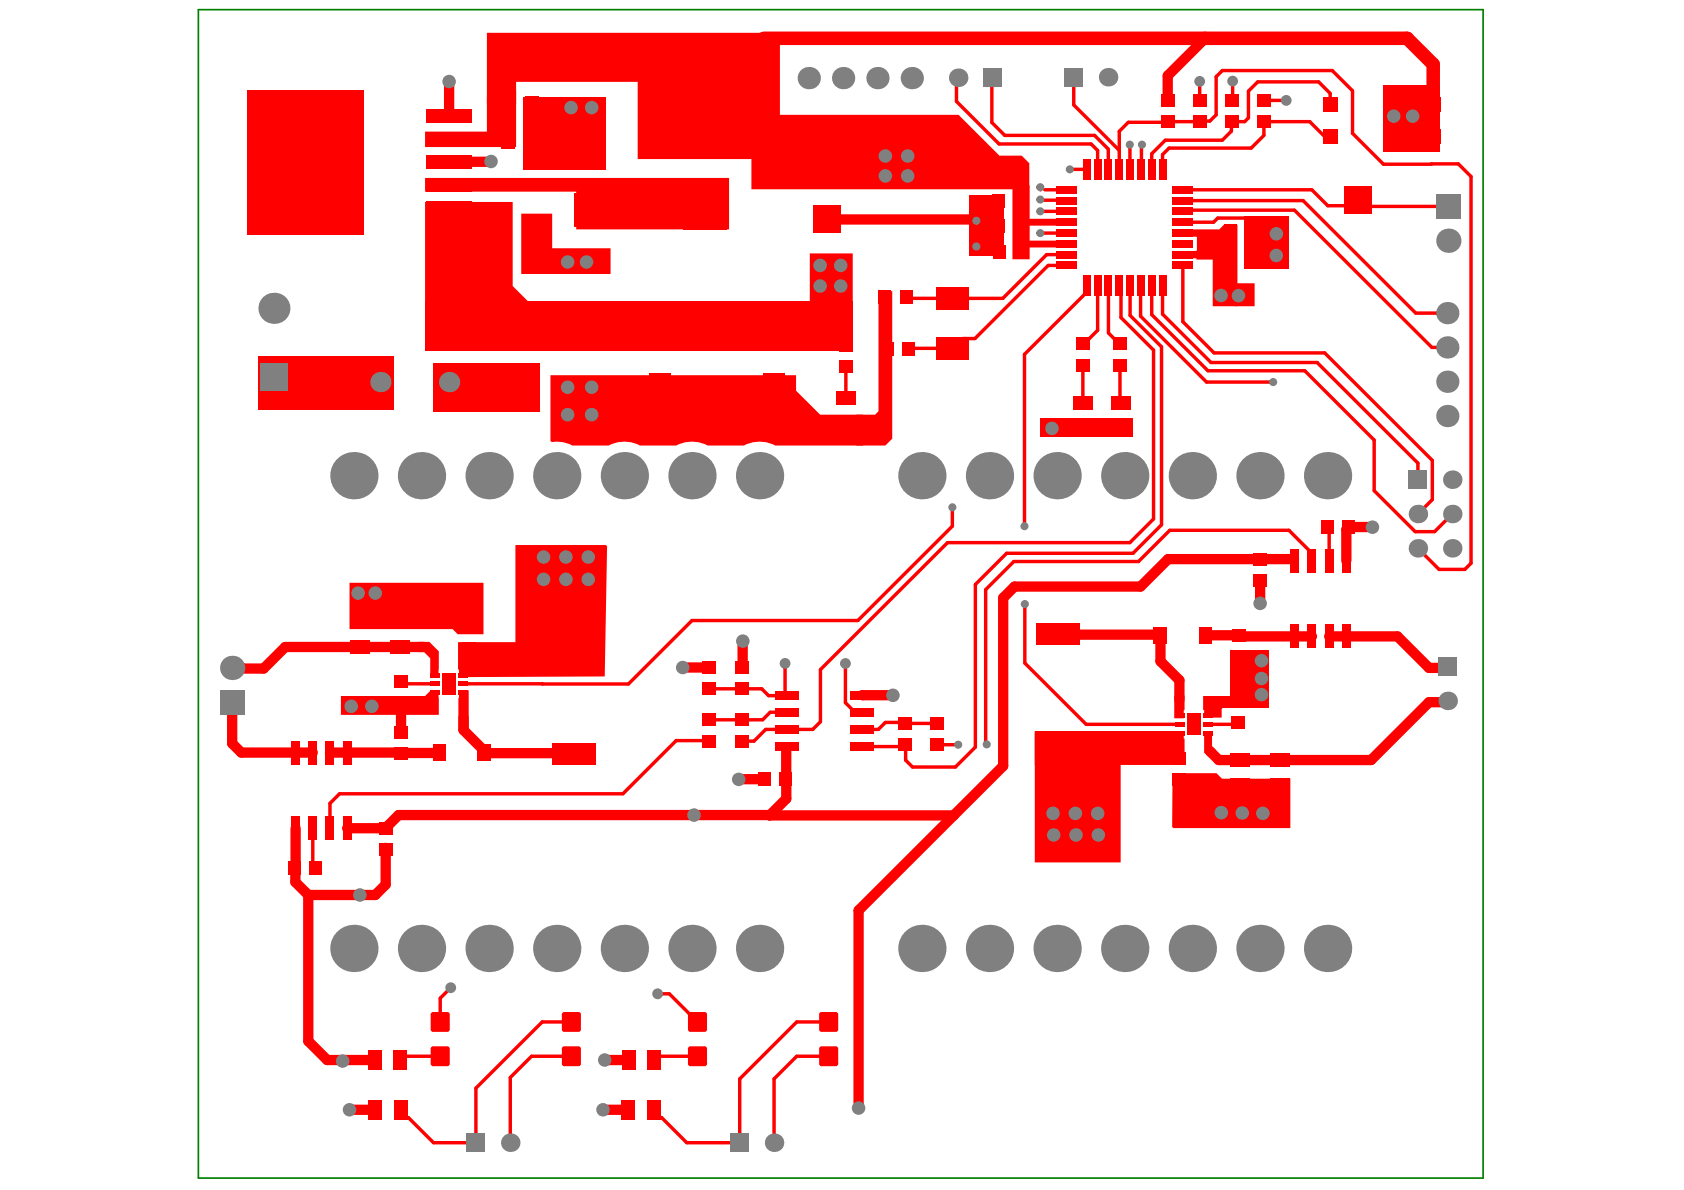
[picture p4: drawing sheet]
<svg xmlns="http://www.w3.org/2000/svg" width="297mm" height="210mm" viewBox="0 0 297 210" stroke-linecap="round" stroke-linejoin="round" font-family="sans-serif">
<path d="M35 1.7h226.6v206.1h-226.6z" fill="none" stroke="#008000" stroke-width=".3"/>
<g fill="#f00">
<path d="M212.4 128.9h1.4v2.7l.6 .6-1.2 1.3-.8-.7z"/>
<path d="M81 121.8h1.7v7.1h-1.8z"/>
<path d="M207.1 122.7h1.8v2.6h-.1v1.4h-1.7z"/>
<path d="M73.8 113.2h1.9l1.7 1.7v4.5h-1.5v-3.3l-1.1-1.1h-1z"/>
<path d="M176.4 27.5h3.8l1.4 1.3v4.2l-.3 .1-5.1-5.4z"/>
<path d="M171 34.4h6.1v10.6h-6.1z"/>
<path d="M212.2 122.8h7.5v2.1h-4l-.2 .2v1.5h-3.1v-1.3h-.2z"/>
<path d="M217.8 50h3.5v4h-3.4l-.2-.2z"/>
<path d="M75 23.2h10.9v-6l1.2-1.2h3.9v9.9h-16z"/>
<path d="M142.8 44.7h7.6v9.7h-7.3l-.3-.3z"/>
<path d="M217.1 114.8h6.8v10.1h-6.8z"/>
<path d="M219.5 38.2h7.9v9.2h-7.9z"/>
<path d="M155 51.6l.2-.2h2.2v26l-1.2 1.2h-5.2v-5.5h3.4l.6-.6z"/>
<path d="M97.1 66.2h43.3v2.7l4.3 4.2h7.5v5.5h-15.5a5.8 5.8 0 0 0-5.5 0h-6.4a5.8 5.8 0 0 0-5.5 0h-6.4a5.8 5.8 0 0 0-5.5 0h-6.4a5.5 5.5 0 0 0-3.7-.6l-.2-.2z"/>
<path d="M182.5 128.9h26.3v1.4h.1v4.6h-26.4z"/>
<path d="M183.4 73.7h16.4v3.4h-16.4z"/>
<path d="M60.1 122.8h14.9l.9-.9h1.5v4.2h-17.3z"/>
<path d="M45.6 62.9h23.9v9.3h-23.9z"/>
<path d="M92.2 17.2h14.6v12.7h-14.6z"/>
<path d="M91.9 37.7h5.5v6.1h10.3v4.5h-15.8z"/>
<path d="M206.8 136.4h7.8l.9 1h12.1v8.7h-20.6l-.2-.2z"/>
<path d="M206.8 40.5h8.3l.8-.9 2.4 .1-.1 14.3h-4.3v-8.2h-2.9v-.2h-4.2v-1.3h4.2l.1-.1v-2.4l-4.3-.1z"/>
<path d="M244 15h10v11.8h-10z"/>
<path d="M182.5 129.2l.2-.2 14.9 .1 .1 .3v22.7h-15.2z"/>
<path d="M75 53.2h75.4v8.7h-75.4z"/>
<path d="M75 31.4h53.6v9.1h-27v-6.7h-26.6z"/>
<path d="M61.6 102.8h23.7v9.1h-4.6l-.9-.9h-18.2z"/>
<path d="M76.5 64.1h18.8v8.4h-18.8z"/>
<path d="M90.9 96.1h16l.2 .3-.4 22.9-25.5 .1-.2-.2v-1.1h-.2v-4.8h10.1z"/>
<path d="M85.9 5.8h51.7v14.5h31.5l12.5 12.5v12.9h-3v-12.3h-46.1v-5.3h-20v-13.7h-21.5v4h-5.1z"/>
<path d="M75 35.6h15.4v14.8l4 4v6.3h-19.4z"/>
</g>
<g fill="none" stroke="#f00" stroke-width=".61">
<path d="M168.7 13.7v4.2l7.5 7.5h16.3l1.1 1.1v3.4M175.1 13.7l-.1 .1v7.8l2.2 2.3h15.9l2.4 2.4v3.6M189.4 13.6v4.9l8 8M211.6 17.7h.1M211.6 14.4v3.3M217.4 14.3v3.3l-.1 .1M222.9 17.7h4M234.6 18.4v-1.9l-2-2.1h-10.8l-1.6 1.7v4.7l-.7 .7h-2.2l-.1 1.6-1.6 1.6h-10.1l-2.3 2.4v2.8M183.1 37.3h.1M183.1 35.2l.1 .1M183.3 33h-.2l.4 .5M183.5 37.3h4.6"/>
<path d="M183.7 35.3l4.4 .1M184.3 33.5h3.8M188.7 29.9h3M197.4 29.9v-6.7l1.6-1.6h6.9l.1-.1 7.4-.1 1.1-1.1v-6.8l1.1-1.1h19.4l3.6 3.6v7.5l5.4 5.5 13.2-.1 2.3 2.2v68.2l-1.1 1.1h-4.6l-3.7-3.7M199.3 25.7v4.2M199.3 29.9h.1M201.4 25.5l-.1 .1v4.2l-.1 .1M208.6 37.3l.3-.2h19.4l24.3 24.2h2.7M208.6 39.2h5.5l.7-.7h7.6l2.7 2.7M208.6 33.5h22.8l2.8 2.8h4.4l1-1 1.1 1.1h14.8M208.6 35.4h21.3l19.8 19.8h5.6M234.6 25.1l-3.6-3.6h-8.1v2.4l-2.2 2.2h-14.5l-1.1 1.2v2.6"/>
<path d="M168.1 52.6h.1M183.1 41.1h.1M183.7 41.1h4.4M188.1 46.8h-3.2l-12.9 12.9h-2.2l-1.7 1.7h-7.7l-.1 .2M188.1 44.9h-3.5l-7.7 7.7h-16.8l-.2-.3M188.1 41.1h.1M191.7 50.4v1.1l-11 11v30.3M193.6 50.4v7.9l-2.6 2.4M195.5 50.4v8.3l2.1 2M197.4 50.4l.3 .3v5.3l5.8 5.8v29.7l-4.2 4.2h-32.2l-22.4 22.4v9.2l-1.3 1.4h-8.3l-2.1 2h-2M199.3 50.4v5.2l5.6 5.6v31.4l-5 5h-22.3l-5.6 5.5v28.7l-3.5 3.5h-7.5l-1.3-1.2v-2.7l-.3 .3h-7.3M201.2 50.4v5.4l11.6 11.6h11.8"/>
<path d="M203.2 50.4v5.1l9.9 9.9h17l12.3 12.2v9l7.2 7.2h3.4l3.2-3.1M205.1 50.4v5l8.5 8.5h18.7l17.8 17.8v2.9M208.6 46.8v9.9l5.6 5.6h19.5l18.9 18.9v6.9l-2.5 2.6M208.6 43l.1 .1M149.2 64.7v5.5M191 64.4l-.1 6.6M197.6 64.4v6.5l.1 .2M168 89.5v3.3l-16.7 16.7h-29.2l-11.3 11.1h-29.2M231.4 98.9v-1.3l-4-4.1h-21.1l-5.5 5.5h-22l-4.9 5v26.9l.1 .2v.2M234.6 92.9l-.1 .2v5.8M138.5 117v5.3l.3 .3-.1 .1h-3.1l-1.2-1.2h-9.4M149.1 117v7l1.7 1.6h1.3"/>
<path d="M180.8 106.5v10.5l10.8 10.8h16.6M70.7 120.3l.4 .3h5.6M125 130.7l-.1-.1h-5.6l-9.4 9.4h-50l-1.7 1.7v4.4M138.8 125.6h-3l-1.3 1.4h-9.5M165.2 127.6h-5.5l-.2-.2h-3.3l-1.3 1.3h-2.8M165.2 131.4h.1M165.2 131.4h3.8M218.5 127.4l-.4 .4h-5.1M55.2 146.1v6.5l.5 .5M79.5 174.2l-1.9 1.9v4.2M116 175.3h2.1l4.9 5M121.7 178.9h.1"/>
<path d="M77.6 186.3h-6.3l-.7 .7M100.8 180.3h-5.2l-11.7 11.6v9.7h-7.4l-4.5-4.5h-.5l-.8-.8v-.5M100.8 186.3h-7l-3.8 3.8v11.5M123 186.3h-6.9l-.7 .7M123 180.3h.1M146.2 180.3h-5.7l-10 10v11.3h-9.4l-4.4-4.5h-.5l-.9-.8v-.5M146.2 186.3h-5.7l-4 4v11.3"/>
</g>
<g fill="none" stroke="#f00" stroke-width="1.8">
<path d="M79.2 14.4v6l-.1 .1M134.6 6.6l.1 .2M135.7 10.2l-.2 .2M206 17.5h.1M212.6 6.8l-6.6 6.6v4.3M252.8 16.5v8.6M86.6 28.5l-7.5 .1M145.8 38.7h26.2l.2 .2M228.3 98.6h-22.3l-4.8 4.9h-22.2l-2 2v29.6l-25.6 25.5v34.8M242.1 93l-4.2-.1-.4 .5v5.5M74.8 114.1h-24.5l-3.8 3.8h-5.4l-.1-.1M120.4 117.7h.1"/>
<path d="M120.4 117.7h4.6M125 117.7h.1M131 113.1v4.6M186.7 111.8l.1 .1h17.8l.1 .2v4.5l3.3 3.4v3.5M212.6 112.1h6.5l.2 .2h12.1M218.6 115.9h-.1M222.3 102.4v4M234.5 112.3h12l5.6 5.5h3l.3-.2M41 123.9v7.2l1.6 1.6h12.6M58.2 132.7h12.4l.1 .2 6.9-.2M70.7 124v5.1M81.8 126.5v2.3l3.7 3.7 .1 .3h15.6l.1 .1"/>
<path d="M134.8 137.4l-4.5 .1M138.7 132.3v8.6l-2.9 2.9M152.1 122.6h5.4M218.5 123.6v.1M255.4 123.6l-.3 .3h-3l-10.3 10.2h-26.8l-1.5-1.5M52.1 146.1v6.6l-.2 .3 .2 .2v2.4l2.3 2.3M54.4 157.9v25.7l3.3 3.4h8.5M61.2 146.1h6.4M68 149.6v6.4l-1.8 1.9h-11.8M135.8 143.8h-65.5l-2.3 2.3M135.8 143.8h32.4M61.6 195.8h4.6"/>
<path d="M106.4 195.8h4.5M106.7 187h.1M106.7 187h4.3M111 187h.1"/>
</g>
<path d="M179.8 38.8l.4 .4h7.9M188.1 43h-7.9l-.4 .3M208.6 41.1h.1M216.2 49.8v1.3l-.8 .8v.2M217 41.1h.1" fill="none" stroke="#f00" stroke-width="1.2"/>
<path d="M134.7 6.8h113.5l4.6 4.5v5.2" fill="none" stroke="#f00" stroke-width="2.4"/>
<g fill="#808080">
<circle cx="106.4" cy="195.8" r="1.19"/>
<circle cx="151.4" cy="195.5" r="1.19"/>
<circle cx="61.7" cy="195.8" r="1.19"/>
<circle cx="122.4" cy="143.8" r="1.19"/>
<circle cx="60.4" cy="187.2" r="1.19"/>
<circle cx="106.7" cy="187" r="1.19"/>
<circle cx="79.5" cy="174.2" r=".95"/>
<circle cx="116" cy="175.3" r=".95"/>
<circle cx="174" cy="131.3" r=".72"/>
<circle cx="180.8" cy="106.5" r=".72"/>
<circle cx="149.1" cy="117" r=".95"/>
<circle cx="138.5" cy="117" r=".95"/>
<circle cx="157.5" cy="122.6" r="1.19"/>
<circle cx="130.3" cy="137.5" r="1.19"/>
<circle cx="120.4" cy="117.7" r="1.19"/>
<circle cx="242.1" cy="93" r="1.19"/>
<circle cx="222.8" cy="143.5" r="1.19"/>
<circle cx="219.1" cy="143.4" r="1.19"/>
<circle cx="215.4" cy="143.3" r="1.19"/>
<circle cx="222.3" cy="106.4" r="1.19"/>
<circle cx="222.5" cy="116.5" r="1.19"/>
<circle cx="222.5" cy="122.5" r="1.19"/>
<circle cx="222.5" cy="119.7" r="1.19"/>
<circle cx="245.8" cy="20.5" r="1.19"/>
<circle cx="249.2" cy="20.5" r="1.19"/>
<circle cx="104.4" cy="73.1" r="1.19"/>
<circle cx="100.1" cy="73.1" r="1.19"/>
<circle cx="104.4" cy="68.3" r="1.19"/>
<circle cx="100.1" cy="68.3" r="1.19"/>
<circle cx="185.6" cy="75.6" r="1.19"/>
<circle cx="224.6" cy="67.4" r=".72"/>
<circle cx="63.5" cy="157.9" r="1.19"/>
<circle cx="65.6" cy="124.6" r="1.19"/>
<circle cx="66.2" cy="104.6" r="1.19"/>
<circle cx="63.2" cy="104.6" r="1.19"/>
<circle cx="62" cy="124.6" r="1.19"/>
<circle cx="193.7" cy="147.3" r="1.19"/>
<circle cx="189.8" cy="147.3" r="1.19"/>
<circle cx="185.9" cy="147.3" r="1.19"/>
<circle cx="193.6" cy="143.5" r="1.19"/>
<circle cx="189.7" cy="143.5" r="1.19"/>
<circle cx="185.7" cy="143.5" r="1.19"/>
<circle cx="160.1" cy="31" r="1.19"/>
<circle cx="156.2" cy="31" r="1.19"/>
<circle cx="160.1" cy="27.5" r="1.19"/>
<circle cx="156.2" cy="27.5" r="1.19"/>
<circle cx="131" cy="113.1" r="1.19"/>
<circle cx="103.8" cy="102.2" r="1.19"/>
<circle cx="99.8" cy="102.2" r="1.19"/>
<circle cx="95.9" cy="102.2" r="1.19"/>
<circle cx="103.8" cy="98.3" r="1.19"/>
<circle cx="99.8" cy="98.3" r="1.19"/>
<circle cx="95.9" cy="98.3" r="1.19"/>
<circle cx="148.3" cy="50.4" r="1.19"/>
<circle cx="144.7" cy="50.4" r="1.19"/>
<circle cx="148.3" cy="46.8" r="1.19"/>
<circle cx="144.7" cy="46.8" r="1.19"/>
<circle cx="168" cy="89.5" r=".72"/>
<circle cx="172.2" cy="43.5" r=".72"/>
<circle cx="172.2" cy="38.9" r=".72"/>
<circle cx="103.5" cy="46.2" r="1.19"/>
<circle cx="100.1" cy="46.2" r="1.19"/>
<circle cx="100.7" cy="19" r="1.19"/>
<circle cx="104.4" cy="19" r="1.19"/>
<circle cx="86.6" cy="28.5" r="1.19"/>
<circle cx="79.2" cy="14.4" r="1.19"/>
<circle cx="183.5" cy="35.2" r=".72"/>
<circle cx="225.1" cy="45.1" r="1.19"/>
<circle cx="225.1" cy="41.2" r="1.19"/>
<circle cx="226.9" cy="17.7" r=".95"/>
<circle cx="211.6" cy="14.4" r=".95"/>
<circle cx="217.4" cy="14.3" r=".95"/>
<circle cx="218.5" cy="52.1" r="1.19"/>
<circle cx="215.4" cy="52.1" r="1.19"/>
<circle cx="183.5" cy="37.3" r=".72"/>
<circle cx="199.3" cy="25.5" r=".72"/>
<circle cx="201.4" cy="25.5" r=".72"/>
<circle cx="188.7" cy="29.9" r=".72"/>
<circle cx="183.5" cy="33" r=".72"/>
<circle cx="183.5" cy="41.1" r=".72"/>
<circle cx="180.7" cy="92.8" r=".72"/>
<circle cx="169" cy="131.4" r=".72"/>
<circle cx="210.6" cy="128.7" r=".72"/>
<circle cx="210.6" cy="126.8" r=".72"/>
<circle cx="79.2" cy="121.6" r=".72"/>
<circle cx="79.2" cy="119.7" r=".72"/>
<circle cx="136.5" cy="201.6" r="1.63"/>
<circle cx="41" cy="117.8" r="2.15"/>
<circle cx="48.3" cy="54.4" r="2.74"/>
<circle cx="62.4" cy="167.3" r="4.2"/>
<circle cx="67.1" cy="67.4" r="1.79"/>
<circle cx="86.3" cy="167.3" r="4.2"/>
<circle cx="79.2" cy="67.4" r="1.79"/>
<circle cx="98.2" cy="167.3" r="4.2"/>
<circle cx="122.1" cy="167.3" r="4.2"/>
<circle cx="142.7" cy="13.8" r="1.97"/>
<circle cx="162.6" cy="167.3" r="4.2"/>
<circle cx="160.8" cy="13.8" r="1.97"/>
<circle cx="154.8" cy="13.8" r="1.97"/>
<circle cx="198.4" cy="167.3" r="4.2"/>
<circle cx="195.5" cy="13.6" r="1.63"/>
<circle cx="222.2" cy="167.3" r="4.2"/>
<circle cx="234.2" cy="167.3" r="4.2"/>
<circle cx="250.1" cy="96.7" r="1.63"/>
<circle cx="250.1" cy="90.7" r="1.63"/>
<circle cx="256.2" cy="90.7" r="1.63"/>
<circle cx="256.2" cy="96.7" r="1.63"/>
<circle cx="255.3" cy="67.3" r="1.97"/>
<circle cx="255.3" cy="73.4" r="1.97"/>
<circle cx="255.3" cy="55.2" r="1.97"/>
<circle cx="255.3" cy="61.3" r="1.97"/>
<circle cx="255.5" cy="42.5" r="2.15"/>
<circle cx="62.4" cy="83.9" r="4.2"/>
<circle cx="90" cy="201.6" r="1.63"/>
<circle cx="86.3" cy="83.9" r="4.2"/>
<circle cx="98.2" cy="83.9" r="4.2"/>
<circle cx="122.1" cy="83.9" r="4.2"/>
<circle cx="162.6" cy="83.9" r="4.2"/>
<circle cx="198.4" cy="83.9" r="4.2"/>
<circle cx="222.2" cy="83.9" r="4.2"/>
<circle cx="234.2" cy="83.9" r="4.2"/>
<circle cx="255.4" cy="123.6" r="1.63"/>
<circle cx="256.2" cy="84.6" r="1.63"/>
<circle cx="74.3" cy="167.3" r="4.2"/>
<circle cx="134" cy="167.3" r="4.2"/>
<circle cx="110.1" cy="167.3" r="4.2"/>
<circle cx="148.7" cy="13.8" r="1.97"/>
<circle cx="174.5" cy="167.3" r="4.2"/>
<circle cx="186.5" cy="167.3" r="4.2"/>
<circle cx="210.3" cy="167.3" r="4.2"/>
<circle cx="169" cy="13.7" r="1.63"/>
<circle cx="74.3" cy="83.9" r="4.2"/>
<circle cx="110.1" cy="83.9" r="4.2"/>
<circle cx="134" cy="83.9" r="4.2"/>
<circle cx="210.3" cy="83.9" r="4.2"/>
<circle cx="186.5" cy="83.9" r="4.2"/>
<circle cx="174.5" cy="83.9" r="4.2"/>
</g>
<g fill="#808080">
<path d="M173.4 12.1h3.3v3.2h-3.3z" fill-rule="evenodd"/>
<path d="M187.8 12h3.2v3.3h-3.2z" fill-rule="evenodd"/>
<path d="M253.7 115.9h3.3v3.3h-3.3z" fill-rule="evenodd"/>
<path d="M253.3 34.3h4.3v4.3h-4.3z" fill-rule="evenodd"/>
<path d="M45.9 64.1h4.8v4.8h-4.8z" fill-rule="evenodd"/>
<path d="M38.8 121.7h4.3v4.3h-4.3z" fill-rule="evenodd"/>
<path d="M82.3 199.9h3.3v3.3h-3.3z" fill-rule="evenodd"/>
<path d="M248.5 83h3.2v3.2h-3.2z" fill-rule="evenodd"/>
<path d="M128.8 199.9h3.3v3.3h-3.3z" fill-rule="evenodd"/>
</g>
<g fill="#f00">
<path d="M66.8 144.9h2.4v2.3h-2.4z" fill-rule="evenodd"/>
<path d="M76.5 131.3h2.1v2.9h-2.1z" fill-rule="evenodd"/>
<path d="M80.8 121.8h1.6v.7h-1.6z" fill-rule="evenodd"/>
<path d="M80.8 118.7h1.6v.7h-1.6z" fill-rule="evenodd"/>
<path d="M92.2 44h2.4v3.4h-2.4z" fill-rule="evenodd"/>
<path d="M129.7 125.8h2.5v2.3h-2.5z" fill-rule="evenodd"/>
<path d="M129.7 116.6h2.5v2.3h-2.5z" fill-rule="evenodd"/>
<path d="M158.5 130.2h2.4v2.3h-2.4z" fill-rule="evenodd"/>
<path d="M158.5 126.5h2.4v2.2h-2.4z" fill-rule="evenodd"/>
<path d="M164 130.2h2.4v2.3h-2.4z" fill-rule="evenodd"/>
<path d="M164 126.5h2.4v2.2h-2.4z" fill-rule="evenodd"/>
<path d="M178.9 43.3h2.2v2.4h-2.2z" fill-rule="evenodd"/>
<path d="M178.8 38.7h2.2v2.4h-2.2z" fill-rule="evenodd"/>
<path d="M178.8 34.3h2.3v2.4h-2.3z" fill-rule="evenodd"/>
<path d="M194.9 48.6h1.3v3.6h-1.3z" fill-rule="evenodd"/>
<path d="M193 48.6h1.3v3.6h-1.3z" fill-rule="evenodd"/>
<path d="M198.7 48.6h1.3v3.6h-1.3z" fill-rule="evenodd"/>
<path d="M204.4 48.6h1.3v3.6h-1.3z" fill-rule="evenodd"/>
<path d="M202.5 48.6h1.3v3.6h-1.3z" fill-rule="evenodd"/>
<path d="M207.3 127.4h1.7v.7h-1.7z" fill-rule="evenodd"/>
<path d="M207.3 125.8h1.7v.8h-1.7z" fill-rule="evenodd"/>
<path d="M207.3 128.9h1.7v.8h-1.7z" fill-rule="evenodd"/>
<path d="M206.8 44.3h3.6v1.3h-3.6z" fill-rule="evenodd"/>
<path d="M206.8 38.5h3.6v1.4h-3.6z" fill-rule="evenodd"/>
<path d="M206.8 40.4h3.6v1.4h-3.6z" fill-rule="evenodd"/>
<path d="M206.8 34.7h3.6v1.3h-3.6z" fill-rule="evenodd"/>
<path d="M212.2 125.8h1.7v.8h-1.7z" fill-rule="evenodd"/>
<path d="M212.2 127.4h1.7v.7h-1.7z" fill-rule="evenodd"/>
<path d="M212.2 128.9h1.7v.8h-1.7z" fill-rule="evenodd"/>
<path d="M217.2 126.3h2.5v2.2h-2.5z" fill-rule="evenodd"/>
<path d="M217.2 122.5h2.5v2.3h-2.5z" fill-rule="evenodd"/>
<path d="M217.4 111h2.4v2.2h-2.4z" fill-rule="evenodd"/>
<path d="M221.7 20.3h2.5v2.3h-2.5z" fill-rule="evenodd"/>
<path d="M233 91.7h2.2v2.4h-2.2z" fill-rule="evenodd"/>
<path d="M236.7 91.7h2.3v2.4h-2.3z" fill-rule="evenodd"/>
<path d="M54.4 144h1.5v4.2h-1.5z" fill-rule="evenodd"/>
<path d="M54.4 130.7h1.5v4.1h-1.5z" fill-rule="evenodd"/>
<path d="M57.4 144h1.6v4.2h-1.6z" fill-rule="evenodd"/>
<path d="M57.4 130.7h1.6v4.1h-1.6z" fill-rule="evenodd"/>
<path d="M61.8 112.9h3.4v2.4h-3.4z" fill-rule="evenodd"/>
<path d="M61.8 108.5h3.4v2.4h-3.4z" fill-rule="evenodd"/>
<path d="M66.8 148.7h2.4v2.2h-2.4z" fill-rule="evenodd"/>
<path d="M76 185l.4-.4h2.5l.4 .4v2.6l-.4 .5h-2.5l-.4-.5z" fill-rule="evenodd"/>
<path d="M80.8 120.2h1.6v.8h-1.6z" fill-rule="evenodd"/>
<path d="M81.6 109.5h2.4v2.2h-2.4z" fill-rule="evenodd"/>
<path d="M81.6 113.2h2.4v2.3h-2.4z" fill-rule="evenodd"/>
<path d="M92.2 38h2.4v3.4h-2.4z" fill-rule="evenodd"/>
<path d="M129.7 129.6h2.5v2.2h-2.5z" fill-rule="evenodd"/>
<path d="M134.6 65.9h3.8v7.6h-3.8z" fill-rule="evenodd"/>
<path d="M134.6 54h3.8v7.6h-3.8z" fill-rule="evenodd"/>
<path d="M144.5 185l.4-.4h2.5l.5 .4v2.6l-.5 .5h-2.5l-.4-.5z" fill-rule="evenodd"/>
<path d="M155 51.1h2.2v2.5h-2.2z" fill-rule="evenodd"/>
<path d="M155.4 60.4h2.2v2.4h-2.2z" fill-rule="evenodd"/>
<path d="M158.7 51.1h2.3v2.5h-2.3z" fill-rule="evenodd"/>
<path d="M159.2 60.4h2.2v2.4h-2.2z" fill-rule="evenodd"/>
<path d="M193 28.1h1.3v3.6h-1.3z" fill-rule="evenodd"/>
<path d="M194.9 28.1h1.3v3.6h-1.3z" fill-rule="evenodd"/>
<path d="M198.7 28.1h1.3v3.6h-1.3z" fill-rule="evenodd"/>
<path d="M203.5 110.6h2.4v2.9h-2.4z" fill-rule="evenodd"/>
<path d="M202.5 28.1h1.3v3.6h-1.3z" fill-rule="evenodd"/>
<path d="M204.4 28.1h1.3v3.6h-1.3z" fill-rule="evenodd"/>
<path d="M206.8 46.2h3.6v1.3h-3.6z" fill-rule="evenodd"/>
<path d="M206.8 32.8h3.6v1.3h-3.6z" fill-rule="evenodd"/>
<path d="M206.8 36.6h3.6v1.3h-3.6z" fill-rule="evenodd"/>
<path d="M206.8 42.4h3.6v1.3h-3.6z" fill-rule="evenodd"/>
<path d="M217.1 137.3h3.4v2.4h-3.4z" fill-rule="evenodd"/>
<path d="M217.1 132.9h3.4v2.4h-3.4z" fill-rule="evenodd"/>
<path d="M217.4 114.8h2.4v2.2h-2.4z" fill-rule="evenodd"/>
<path d="M221.7 16.6h2.5v2.2h-2.5z" fill-rule="evenodd"/>
<path d="M227.6 110.2h1.6v4.1h-1.6z" fill-rule="evenodd"/>
<path d="M227.6 96.8h1.6v4.2h-1.6z" fill-rule="evenodd"/>
<path d="M233.7 110.2h1.5v4.1h-1.5z" fill-rule="evenodd"/>
<path d="M233.7 96.8h1.5v4.2h-1.5z" fill-rule="evenodd"/>
<path d="M236.7 110.2h1.6v4.1h-1.6z" fill-rule="evenodd"/>
<path d="M236.7 96.8h1.6v4.2h-1.6z" fill-rule="evenodd"/>
<path d="M251.5 17.1h2.6v2.6h-2.6z" fill-rule="evenodd"/>
<path d="M251.5 22.8h2.6v2.6h-2.6z" fill-rule="evenodd"/>
<path d="M76 178.9l.4-.4h2.5l.4 .4v2.7l-.4 .4h-2.5l-.4-.4z" fill-rule="evenodd"/>
<path d="M129.7 120.4h2.5v2.2h-2.5z" fill-rule="evenodd"/>
<path d="M144.5 178.9l.4-.4h2.5l.5 .4v2.7l-.5 .4h-2.5l-.4-.4z" fill-rule="evenodd"/>
<path d="M65 194.1h2.4v3.3h-2.4z" fill-rule="evenodd"/>
<path d="M69.5 194.1h2.3v3.3h-2.3z" fill-rule="evenodd"/>
<path d="M69.5 131.8h2.5v2.2h-2.5z" fill-rule="evenodd"/>
<path d="M84.3 131.3h2.3v2.9h-2.3z" fill-rule="evenodd"/>
<path d="M75.9 121.8h1.6v.7h-1.6z" fill-rule="evenodd"/>
<path d="M75.9 118.7h1.6v.7h-1.6z" fill-rule="evenodd"/>
<path d="M87.7 44h2.4v3.4h-2.4z" fill-rule="evenodd"/>
<path d="M75.1 35.5h8.1v2.4h-8.1z" fill-rule="evenodd"/>
<path d="M75.1 19.3h8.1v2.4h-8.1z" fill-rule="evenodd"/>
<path d="M114.1 194.1h2.4v3.3h-2.4z" fill-rule="evenodd"/>
<path d="M123.8 125.8h2.4v2.3h-2.4z" fill-rule="evenodd"/>
<path d="M123.8 116.6h2.4v2.3h-2.4z" fill-rule="evenodd"/>
<path d="M133.7 136.2h2.3v2.4h-2.3z" fill-rule="evenodd"/>
<path d="M137.5 136.2h2.2v2.4h-2.2z" fill-rule="evenodd"/>
<path d="M136.7 130.9h4.2v1.6h-4.2z" fill-rule="evenodd"/>
<path d="M136.7 127.9h4.2v1.5h-4.2z" fill-rule="evenodd"/>
<path d="M136.7 121.8h4.2v1.6h-4.2z" fill-rule="evenodd"/>
<path d="M148 63.6h2.4v2.2h-2.4z" fill-rule="evenodd"/>
<path d="M175.1 43.3h2.2v2.4h-2.2z" fill-rule="evenodd"/>
<path d="M175 38.7h2.3v2.4h-2.3z" fill-rule="evenodd"/>
<path d="M175 34.3h2.3v2.4h-2.3z" fill-rule="evenodd"/>
<path d="M196.3 63.3h2.5v2.3h-2.5z" fill-rule="evenodd"/>
<path d="M196.3 59.6h2.5v2.2h-2.5z" fill-rule="evenodd"/>
<path d="M200.6 48.6h1.3v3.6h-1.3z" fill-rule="evenodd"/>
<path d="M196.8 48.6h1.3v3.6h-1.3z" fill-rule="evenodd"/>
<path d="M191 48.6h1.4v3.6h-1.4z" fill-rule="evenodd"/>
<path d="M204.8 20.3h2.4v2.3h-2.4z" fill-rule="evenodd"/>
<path d="M209.4 125.9h2.4v3.8h-2.4z" fill-rule="evenodd"/>
<path d="M221.1 101.3h2.4v2.2h-2.4z" fill-rule="evenodd"/>
<path d="M221.1 97.5h2.4v2.2h-2.4z" fill-rule="evenodd"/>
<path d="M219.6 44.6h2.3v2.4h-2.3z" fill-rule="evenodd"/>
<path d="M215.9 44.6h2.2v2.4h-2.2z" fill-rule="evenodd"/>
<path d="M219.6 39.6h2.3v2.4h-2.3z" fill-rule="evenodd"/>
<path d="M215.9 39.6h2.2v2.4h-2.2z" fill-rule="evenodd"/>
<path d="M216.1 20.3h2.4v2.3h-2.4z" fill-rule="evenodd"/>
<path d="M210.4 20.3h2.5v2.3h-2.5z" fill-rule="evenodd"/>
<path d="M51.4 144h1.5v4.2h-1.5z" fill-rule="evenodd"/>
<path d="M50.8 151.9h2.2v2.4h-2.2z" fill-rule="evenodd"/>
<path d="M51.4 130.7h1.5v4.1h-1.5z" fill-rule="evenodd"/>
<path d="M69.4 185.3h2.4v3.4h-2.4z" fill-rule="evenodd"/>
<path d="M65 185.3h2.3v3.4h-2.3z" fill-rule="evenodd"/>
<path d="M60.5 144h1.5v4.2h-1.5z" fill-rule="evenodd"/>
<path d="M54.5 151.9h2.3v2.4h-2.3z" fill-rule="evenodd"/>
<path d="M60.5 130.7h1.5v4.1h-1.5z" fill-rule="evenodd"/>
<path d="M69.5 128h2.5v2.2h-2.5z" fill-rule="evenodd"/>
<path d="M68.8 112.9h3.4v2.4h-3.4z" fill-rule="evenodd"/>
<path d="M68.8 108.5h3.4v2.4h-3.4z" fill-rule="evenodd"/>
<path d="M69.5 119.2h2.5v2.2h-2.5z" fill-rule="evenodd"/>
<path d="M75.9 120.2h1.6v.8h-1.6z" fill-rule="evenodd"/>
<path d="M87.7 38h2.4v3.4h-2.4z" fill-rule="evenodd"/>
<path d="M75.1 27.4h8.1v2.4h-8.1z" fill-rule="evenodd"/>
<path d="M75.1 31.5h8.1v2.3h-8.1z" fill-rule="evenodd"/>
<path d="M88.2 17.1h2.3v3.3h-2.3z" fill-rule="evenodd"/>
<path d="M75.1 23.4h8.1v2.3h-8.1z" fill-rule="evenodd"/>
<path d="M99.1 185l.4-.4h2.5l.5 .4v2.6l-.5 .5h-2.5l-.4-.5z" fill-rule="evenodd"/>
<path d="M97.4 131h7.7v3.9h-7.7z" fill-rule="evenodd"/>
<path d="M97.5 109.8h7.6v3.8h-7.6z" fill-rule="evenodd"/>
<path d="M101.3 34.1h5.5v6h-5.5z" fill-rule="evenodd"/>
<path d="M121.3 185l.5-.4h2.5l.4 .4v2.6l-.4 .5h-2.5l-.5-.5z" fill-rule="evenodd"/>
<path d="M114.2 185.3h2.4v3.4h-2.4z" fill-rule="evenodd"/>
<path d="M123.8 129.6h2.4v2.2h-2.4z" fill-rule="evenodd"/>
<path d="M114.6 65.9h3.8v7.6h-3.8z" fill-rule="evenodd"/>
<path d="M114.6 54h3.8v7.6h-3.8z" fill-rule="evenodd"/>
<path d="M120.5 36.8h7.7v3.8h-7.7z" fill-rule="evenodd"/>
<path d="M120.5 15.6h7.7v3.8h-7.7z" fill-rule="evenodd"/>
<path d="M136.7 124.9h4.2v1.5h-4.2z" fill-rule="evenodd"/>
<path d="M148 59.8h2.4v2.2h-2.4z" fill-rule="evenodd"/>
<path d="M143.4 27.7h4.8v4.7h-4.8z" fill-rule="evenodd"/>
<path d="M143.4 36.3h4.8v4.8h-4.8z" fill-rule="evenodd"/>
<path d="M196 69.9h3.4v2.4h-3.4z" fill-rule="evenodd"/>
<path d="M196 74.4h3.4v2.3h-3.4z" fill-rule="evenodd"/>
<path d="M191 28.1h1.4v3.6h-1.4z" fill-rule="evenodd"/>
<path d="M196.8 28.1h1.3v3.6h-1.3z" fill-rule="evenodd"/>
<path d="M200.6 28.1h1.3v3.6h-1.3z" fill-rule="evenodd"/>
<path d="M204.8 16.6h2.4v2.2h-2.4z" fill-rule="evenodd"/>
<path d="M224 137.3h3.4v2.4h-3.4z" fill-rule="evenodd"/>
<path d="M224 132.9h3.4v2.4h-3.4z" fill-rule="evenodd"/>
<path d="M211.5 110.6h2.2v2.9h-2.2z" fill-rule="evenodd"/>
<path d="M216.1 16.6h2.4v2.2h-2.4z" fill-rule="evenodd"/>
<path d="M210.4 16.6h2.5v2.2h-2.5z" fill-rule="evenodd"/>
<path d="M230.6 110.2h1.6v4.1h-1.6z" fill-rule="evenodd"/>
<path d="M230.6 96.8h1.6v4.2h-1.6z" fill-rule="evenodd"/>
<path d="M237.2 32.9h4.8v4.8h-4.8z" fill-rule="evenodd"/>
<path d="M233.3 17.1h2.6v2.6h-2.6z" fill-rule="evenodd"/>
<path d="M233.3 22.8h2.6v2.6h-2.6z" fill-rule="evenodd"/>
<path d="M69.5 122.9h2.5v2.3h-2.5z" fill-rule="evenodd"/>
<path d="M78 118.7h2.4v3.8h-2.4z" fill-rule="evenodd"/>
<path d="M88.3 22.9h2.4v3.3h-2.4z" fill-rule="evenodd"/>
<path d="M99.1 178.9l.4-.4h2.5l.5 .4v2.7l-.5 .4h-2.5l-.4-.4z" fill-rule="evenodd"/>
<path d="M101.3 23.9h5.5v5.9h-5.5z" fill-rule="evenodd"/>
<path d="M121.3 178.9l.5-.4h2.5l.4 .4v2.7l-.4 .4h-2.5l-.5-.4z" fill-rule="evenodd"/>
<path d="M123.8 120.4h2.4v2.2h-2.4z" fill-rule="evenodd"/>
<path d="M109.7 194.1h2.4v3.3h-2.4z" fill-rule="evenodd"/>
<path d="M150 130.9h4.2v1.6h-4.2z" fill-rule="evenodd"/>
<path d="M150 127.9h4.2v1.5h-4.2z" fill-rule="evenodd"/>
<path d="M150 121.8h4.2v1.6h-4.2z" fill-rule="evenodd"/>
<path d="M147.5 73.5h3.4v2.4h-3.4z" fill-rule="evenodd"/>
<path d="M147.5 69.1h3.4v2.3h-3.4z" fill-rule="evenodd"/>
<path d="M206.7 136.4h2.4v2.2h-2.4z" fill-rule="evenodd"/>
<path d="M189.8 63.3h2.4v2.3h-2.4z" fill-rule="evenodd"/>
<path d="M189.8 59.6h2.4v2.2h-2.4z" fill-rule="evenodd"/>
<path d="M186.3 44.3h3.6v1.3h-3.6z" fill-rule="evenodd"/>
<path d="M186.3 40.4h3.6v1.4h-3.6z" fill-rule="evenodd"/>
<path d="M186.3 38.5h3.6v1.4h-3.6z" fill-rule="evenodd"/>
<path d="M186.3 34.7h3.6v1.3h-3.6z" fill-rule="evenodd"/>
<path d="M109.8 185.3h2.4v3.4h-2.4z" fill-rule="evenodd"/>
<path d="M150 124.9h4.2v1.5h-4.2z" fill-rule="evenodd"/>
<path d="M88.9 54.5h5.5v5.9h-5.5z" fill-rule="evenodd"/>
<path d="M92.6 17.1h2.4v3.3h-2.4z" fill-rule="evenodd"/>
<path d="M182.8 131.1h7.7v3.9h-7.7z" fill-rule="evenodd"/>
<path d="M206.7 132.6h2.4v2.3h-2.4z" fill-rule="evenodd"/>
<path d="M182.9 109.9h7.6v3.8h-7.6z" fill-rule="evenodd"/>
<path d="M189.3 69.8h3.3v2.4h-3.3z" fill-rule="evenodd"/>
<path d="M189.3 74.3h3.3v2.4h-3.3z" fill-rule="evenodd"/>
<path d="M165.2 59.4h5.7v4.1h-5.7z" fill-rule="evenodd"/>
<path d="M165.2 50.6h5.7v4.1h-5.7z" fill-rule="evenodd"/>
<path d="M186.3 46.2h3.6v1.3h-3.6z" fill-rule="evenodd"/>
<path d="M186.3 42.4h3.6v1.3h-3.6z" fill-rule="evenodd"/>
<path d="M186.3 36.6h3.6v1.3h-3.6z" fill-rule="evenodd"/>
<path d="M186.3 32.8h3.6v1.3h-3.6z" fill-rule="evenodd"/>
<path d="M43.6 15.8h20.5v25.5h-20.5z" fill-rule="evenodd"/>
<path d="M88.9 64.7h5.5v6h-5.5z" fill-rule="evenodd"/>
<path d="M92.8 22.9h2.4v3.3h-2.4z" fill-rule="evenodd"/>
</g>
<g fill="#f00">
<path d="M78.9 184.6v.4zM78.9 184.6h.2l.2 .4h-.4z"/>
<path d="M76 185h.4zM76 184.8l.4-.2v.4h-.4z"/>
<path d="M76.4 187.6v.5zM76 187.6h.4v.5l-.2-.1z"/>
<path d="M78.9 187.6h.4zM78.9 187.6h.4l-.2 .4-.2 .1z"/>
<path d="M144.9 187.6v.5zM144.5 187.6h.4v.5l-.4-.2z"/>
<path d="M147.4 187.6h.5zM147.4 187.6h.5l-.1 .3-.4 .2z"/>
<path d="M147.4 184.6v.4zM147.4 184.6h.2l.3 .4h-.5z"/>
<path d="M144.5 185h.4zM144.5 184.8l.4-.2v.4h-.4z"/>
<path d="M78.9 178.5v.4zM78.9 178.5l.2 .1 .2 .3h-.4z"/>
<path d="M76 178.9h.4zM76 178.7l.4-.2v.4h-.4z"/>
<path d="M76.4 181.6v.4zM76 181.6h.4v.4h-.2z"/>
<path d="M78.9 181.6h.4zM78.9 181.6h.4l-.2 .4h-.2z"/>
<path d="M144.9 181.6v.4zM144.5 181.6h.4v.4l-.4-.2z"/>
<path d="M147.4 181.6h.5zM147.4 181.6h.5l-.1 .2-.4 .2z"/>
<path d="M147.4 178.5v.4zM147.4 178.5l.2 .1 .3 .3h-.5z"/>
<path d="M144.5 178.9h.4zM144.5 178.7l.4-.2v.4h-.4z"/>
<path d="M99.5 187.6v.5zM99.1 187.6h.4v.5l-.2-.1z"/>
<path d="M102 187.6h.5zM102 187.6h.5l-.2 .4-.3 .1z"/>
<path d="M102 184.6v.4zM102 184.6h.3l.2 .4h-.5z"/>
<path d="M99.1 185h.4zM99.2 184.8l.3-.2v.4h-.4z"/>
<path d="M124.3 184.6v.4zM124.3 184.6h.2l.2 .4h-.4z"/>
<path d="M121.3 185h.5zM121.4 184.8l.4-.2v.4h-.5z"/>
<path d="M121.8 187.6v.5zM121.3 187.6h.5v.5l-.4-.2z"/>
<path d="M124.3 187.6h.4zM124.3 187.6h.4v.3l-.4 .2z"/>
<path d="M99.5 181.6v.4zM99.1 181.6h.4v.4h-.2z"/>
<path d="M102 181.6h.5zM102 181.6h.5l-.2 .4h-.3z"/>
<path d="M102 178.5v.4zM102 178.5l.3 .1 .2 .3h-.5z"/>
<path d="M99.1 178.9h.4zM99.2 178.7l.3-.2v.4h-.4z"/>
<path d="M124.3 178.5v.4zM124.3 178.5l.2 .1 .2 .3h-.4z"/>
<path d="M121.3 178.9h.5zM121.4 178.7l.4-.2v.4h-.5z"/>
<path d="M121.8 181.6v.4zM121.3 181.6h.5v.4l-.4-.2z"/>
<path d="M124.3 181.6h.4zM124.3 181.6h.4v.2l-.4 .2z"/>
</g>
</svg>
